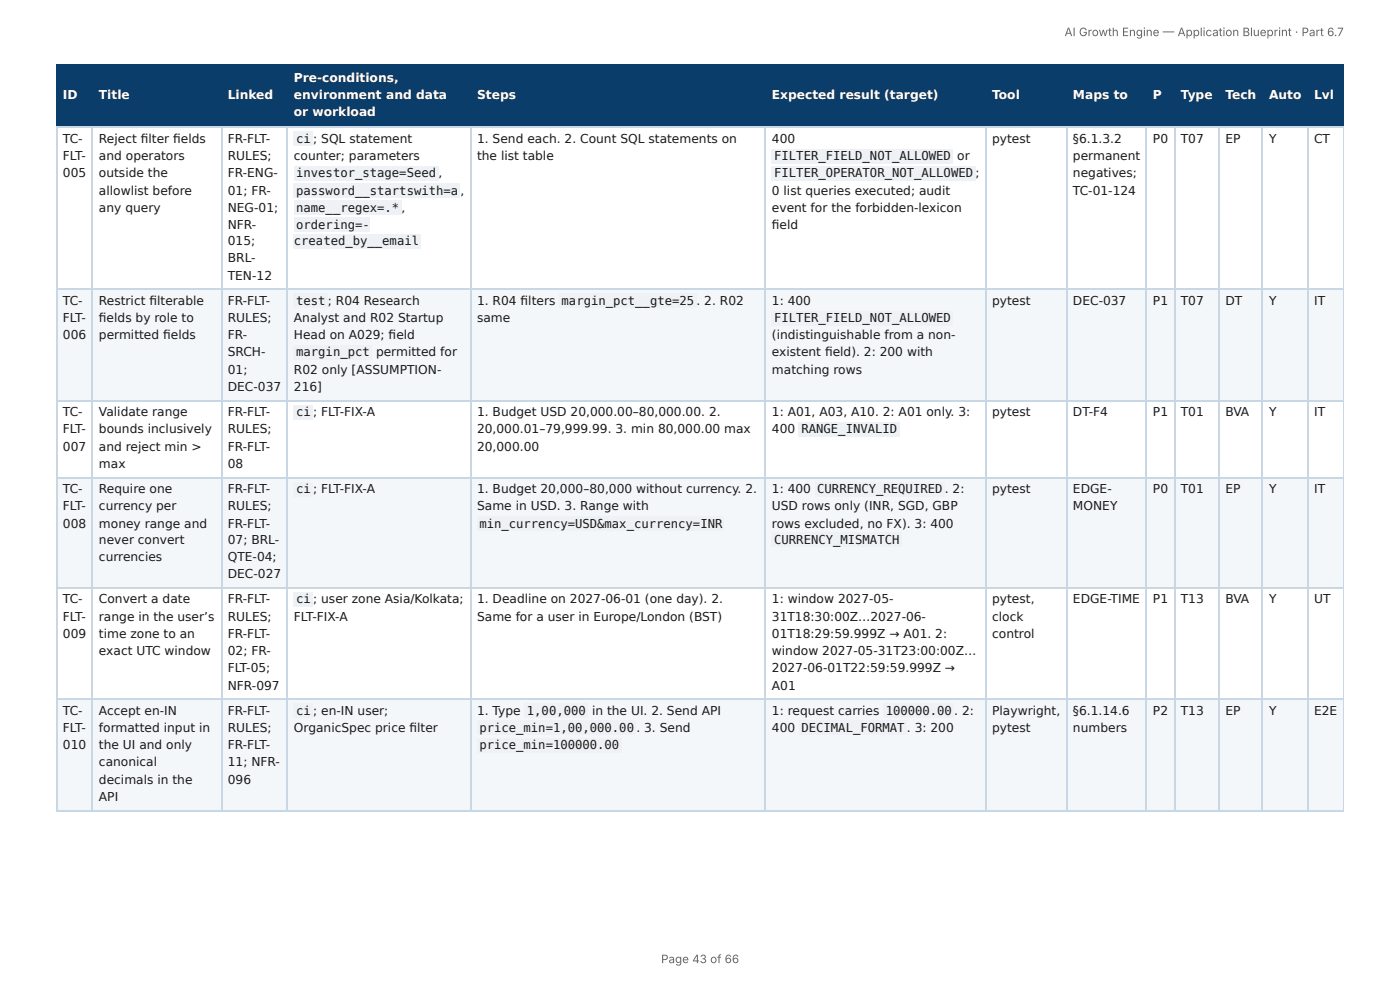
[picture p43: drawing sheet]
<svg xmlns="http://www.w3.org/2000/svg" width="297mm" height="210mm" viewBox="0 0 297 210" stroke-linecap="round" stroke-linejoin="round" font-family="sans-serif">
<defs><g id="words">
<g font-size="2.6" fill="#fff">
<text x="62.4" y="17.4">Pre-conditions,</text>
<text x="13.4" y="21.1">ID</text>
<text x="21" y="21.1">Title</text>
<text x="48.4" y="21.1">Linked</text>
<text x="62.4" y="21.1">environment and data</text>
<text x="101.3" y="21.1">Steps</text>
<text x="164" y="21.1">Expected result (target)</text>
<text x="210.7" y="21.1">Tool</text>
<text x="227.9" y="21.1">Maps to</text>
<text x="244.9" y="21.1">P</text>
<text x="250.8" y="21.1">Type</text>
<text x="260.3" y="21.1">Tech</text>
<text x="269.5" y="21.1">Auto</text>
<text x="279.1" y="21.1">Lvl</text>
<text x="62.4" y="24.7">or workload</text>
</g>
<g font-size="2.6" fill="#1a1a1a">
<text x="13.4" y="30.3">TC-</text>
<text x="13.4" y="34">FLT-</text>
<text x="21" y="30.3">Reject fi lter fi elds</text>
<text x="21" y="34">and operators</text>
<text x="48.4" y="30.3">FR-FLT-</text>
<text x="48.4" y="34">RULES;</text>
<text x="62.4" y="34">counter; parameters</text>
<text x="62.9" y="30.3">ci ; SQL statement</text>
<text x="101.3" y="30.3">1. Send each. 2. Count SQL statements on</text>
<text x="101.3" y="34">the list table</text>
<text x="164" y="30.3">400</text>
<text x="164.4" y="34">FILTER_FIELD_NOT_ALLOWED</text>
<text x="203.3" y="34">or</text>
<text x="210.7" y="30.3">pytest</text>
<text x="227.9" y="30.3">§6.1.3.2</text>
<text x="227.9" y="34">permanent</text>
<text x="244.9" y="30.3">P0</text>
<text x="250.8" y="30.3">T07</text>
<text x="260.3" y="30.3">EP</text>
<text x="269.5" y="30.3">Y</text>
<text x="279.1" y="30.3">CT</text>
<text x="13.4" y="37.7">005</text>
<text x="21" y="37.7">outside the</text>
<text x="21" y="41.3">allowlist before</text>
<text x="48.4" y="37.7">FR-ENG-</text>
<text x="48.4" y="41.3">01; FR-</text>
<text x="62.9" y="37.7">investor_stage=Seed</text>
<text x="62.9" y="41.3">password__startswith=a</text>
<text x="93.1" y="37.7">,</text>
<text x="97.8" y="41.3">,</text>
<text x="164" y="41.3">0 list queries executed; audit</text>
<text x="164.4" y="37.7">FILTER_OPERATOR_NOT_ALLOWED ;</text>
<text x="227.9" y="37.7">negatives;</text>
<text x="227.9" y="41.3">TC-01-124</text>
<text x="21" y="45">any query</text>
<text x="48.4" y="45">NEG-01;</text>
<text x="62.9" y="45">name__regex=.* ,</text>
<text x="164" y="45">event for the forbidden-lexicon</text>
<text x="48.4" y="48.6">NFR-</text>
<text x="48.4" y="52">015;</text>
<text x="62.4" y="52">created_by__email</text>
<text x="62.9" y="48.6">ordering=-</text>
<text x="164" y="48.6">fi eld</text>
<text x="48.4" y="55.7">BRL-</text>
<text x="48.4" y="59.4">TEN-12</text>
<text x="13.4" y="64.7">TC-</text>
<text x="21" y="64.7">Restrict fi lterable</text>
<text x="48.4" y="64.7">FR-FLT-</text>
<text x="62.9" y="64.7">test ; R04 Research</text>
<text x="101.3" y="64.7">1. R04 fi lters</text>
<text x="119.3" y="64.7">margin_pct__gte=25 .</text>
<text x="149.6" y="64.7">2. R02</text>
<text x="164" y="64.7">1: 400</text>
<text x="210.7" y="64.7">pytest</text>
<text x="227.9" y="64.7">DEC-037</text>
<text x="244.9" y="64.7">P1</text>
<text x="250.8" y="64.7">T07</text>
<text x="260.3" y="64.7">DT</text>
<text x="269.5" y="64.7">Y</text>
<text x="279.1" y="64.7">IT</text>
<text x="13.4" y="68.4">FLT-</text>
<text x="21" y="68.4">fi elds by role to</text>
<text x="48.4" y="68.4">RULES;</text>
<text x="62.4" y="68.4">Analyst and R02 Startup</text>
<text x="101.3" y="68.4">same</text>
<text x="164.4" y="68.4">FILTER_FIELD_NOT_ALLOWED</text>
<text x="13.4" y="72">006</text>
<text x="21" y="72">permitted fi elds</text>
<text x="48.4" y="72">FR-</text>
<text x="48.4" y="75.7">SRCH-</text>
<text x="62.4" y="72">Head on A029; fi eld</text>
<text x="62.9" y="75.7">margin_pct</text>
<text x="79.9" y="75.7">permitted for</text>
<text x="164" y="72">(indistinguishable from a non-</text>
<text x="164" y="75.7">existent fi eld). 2: 200 with</text>
<text x="48.4" y="79.4">01;</text>
<text x="48.4" y="83">DEC-037</text>
<text x="62.4" y="79.4">R02 only [ASSUMPTION-</text>
<text x="62.4" y="83">216]</text>
<text x="164" y="79.4">matching rows</text>
<text x="13.4" y="88.4">TC-</text>
<text x="21" y="88.4">Validate range</text>
<text x="48.4" y="88.4">FR-FLT-</text>
<text x="62.9" y="88.4">ci ; FLT-FIX-A</text>
<text x="101.3" y="88.4">1. Budget USD 20,000.00–80,000.00. 2.</text>
<text x="164" y="88.4">1: A01, A03, A10. 2: A01 only. 3:</text>
<text x="210.7" y="88.4">pytest</text>
<text x="227.9" y="88.4">DT-F4</text>
<text x="244.9" y="88.4">P1</text>
<text x="250.8" y="88.4">T01</text>
<text x="260.3" y="88.4">BVA</text>
<text x="269.5" y="88.4">Y</text>
<text x="279.1" y="88.4">IT</text>
<text x="13.4" y="92">FLT-</text>
<text x="13.4" y="95.7">007</text>
<text x="21" y="92">bounds inclusively</text>
<text x="21" y="95.7">and reject min &gt;</text>
<text x="48.4" y="92">RULES;</text>
<text x="48.4" y="95.7">FR-FLT-</text>
<text x="101.3" y="92">20,000.01–79,999.99. 3. min 80,000.00 max</text>
<text x="101.3" y="95.7">20,000.00</text>
<text x="164" y="92">400</text>
<text x="170.2" y="92">RANGE_INVALID</text>
<text x="21" y="99.4">max</text>
<text x="48.4" y="99.4">08</text>
<text x="13.4" y="104.7">TC-</text>
<text x="21" y="104.7">Require one</text>
<text x="48.4" y="104.7">FR-FLT-</text>
<text x="62.9" y="104.7">ci ; FLT-FIX-A</text>
<text x="101.3" y="104.7">1. Budget 20,000–80,000 without currency. 2.</text>
<text x="164" y="104.7">1: 400</text>
<text x="173.6" y="104.7">CURRENCY_REQUIRED</text>
<text x="200.7" y="104.7">. 2:</text>
<text x="210.7" y="104.7">pytest</text>
<text x="227.9" y="104.7">EDGE-</text>
<text x="244.9" y="104.7">P0</text>
<text x="250.8" y="104.7">T01</text>
<text x="260.3" y="104.7">EP</text>
<text x="269.5" y="104.7">Y</text>
<text x="279.1" y="104.7">IT</text>
<text x="13.4" y="108.4">FLT-</text>
<text x="13.4" y="112">008</text>
<text x="21" y="108.4">currency per</text>
<text x="21" y="112">money range and</text>
<text x="48.4" y="108.4">RULES;</text>
<text x="48.4" y="112">FR-FLT-</text>
<text x="101.3" y="108.4">Same in USD. 3. Range with</text>
<text x="101.8" y="112">min_currency=USD&amp;max_currency=INR</text>
<text x="164" y="108.4">USD rows only (INR, SGD, GBP</text>
<text x="164" y="112">rows excluded, no FX). 3: 400</text>
<text x="227.9" y="108.4">MONEY</text>
<text x="21" y="115.4">never convert</text>
<text x="21" y="119.1">currencies</text>
<text x="48.4" y="115.4">07; BRL-</text>
<text x="48.4" y="119.1">QTE-04;</text>
<text x="164.4" y="115.4">CURRENCY_MISMATCH</text>
<text x="48.4" y="122.8">DEC-027</text>
<text x="13.4" y="128.1">TC-</text>
<text x="13.4" y="131.8">FLT-</text>
<text x="21" y="128.1">Convert a date</text>
<text x="21" y="131.8">range in the user’s</text>
<text x="48.4" y="128.1">FR-FLT-</text>
<text x="48.4" y="131.8">RULES;</text>
<text x="62.4" y="131.8">FLT-FIX-A</text>
<text x="62.9" y="128.1">ci ; user zone Asia/Kolkata;</text>
<text x="101.3" y="128.1">1. Deadline on 2027-06-01 (one day). 2.</text>
<text x="101.3" y="131.8">Same for a user in Europe/London (BST)</text>
<text x="164" y="128.1">1: window 2027-05-</text>
<text x="164" y="131.8">31T18:30:00Z…2027-06-</text>
<text x="210.7" y="128.1">pytest,</text>
<text x="210.7" y="131.8">clock</text>
<text x="227.9" y="128.1">EDGE-TIME</text>
<text x="244.9" y="128.1">P1</text>
<text x="250.8" y="128.1">T13</text>
<text x="260.3" y="128.1">BVA</text>
<text x="269.5" y="128.1">Y</text>
<text x="279.1" y="128.1">UT</text>
<text x="13.4" y="135.4">009</text>
<text x="21" y="135.4">time zone to an</text>
<text x="48.4" y="135.4">FR-FLT-</text>
<text x="164" y="135.4">01T18:29:59.999Z → A01. 2:</text>
<text x="210.7" y="135.4">control</text>
<text x="21" y="139.1">exact UTC window</text>
<text x="48.4" y="139.1">02; FR-</text>
<text x="48.4" y="142.8">FLT-05;</text>
<text x="164" y="139.1">window 2027-05-31T23:00:00Z…</text>
<text x="164" y="142.8">2027-06-01T22:59:59.999Z →</text>
<text x="48.4" y="146.4">NFR-097</text>
<text x="164" y="146.4">A01</text>
<text x="13.4" y="151.8">TC-</text>
<text x="13.4" y="155.4">FLT-</text>
<text x="21" y="151.8">Accept en-IN</text>
<text x="21" y="155.4">formatted input in</text>
<text x="48.4" y="151.8">FR-FLT-</text>
<text x="48.4" y="155.4">RULES;</text>
<text x="62.4" y="155.4">OrganicSpec price fi lter</text>
<text x="62.9" y="151.8">ci ; en-IN user;</text>
<text x="101.3" y="151.8">1. Type</text>
<text x="101.8" y="155.4">price_min=1,00,000.00</text>
<text x="111.9" y="151.8">1,00,000</text>
<text x="125.7" y="151.8">in the UI. 2. Send API</text>
<text x="135.2" y="155.4">. 3. Send</text>
<text x="164" y="151.8">1: request carries</text>
<text x="164" y="155.4">400</text>
<text x="170.2" y="155.4">DECIMAL_FORMAT</text>
<text x="188.1" y="151.8">100000.00</text>
<text x="192.6" y="155.4">. 3: 200</text>
<text x="202.7" y="151.8">. 2:</text>
<text x="210.7" y="151.8">Playwright,</text>
<text x="210.7" y="155.4">pytest</text>
<text x="227.9" y="151.8">§6.1.14.6</text>
<text x="227.9" y="155.4">numbers</text>
<text x="244.9" y="151.8">P2</text>
<text x="250.8" y="151.8">T13</text>
<text x="260.3" y="151.8">EP</text>
<text x="269.5" y="151.8">Y</text>
<text x="279.1" y="151.8">E2E</text>
<text x="13.4" y="159.1">010</text>
<text x="21" y="159.1">the UI and only</text>
<text x="48.4" y="159.1">FR-FLT-</text>
<text x="101.8" y="159.1">price_min=100000.00</text>
<text x="21" y="162.8">canonical</text>
<text x="21" y="166.4">decimals in the</text>
<text x="48.4" y="162.8">11; NFR-</text>
<text x="48.4" y="166.4">096</text>
<text x="21" y="170.1">API</text>
</g>
<g font-size="2.5" fill="#666">
<text x="226.1" y="7.7">AI Growth Engine — Application Blueprint · Part 6.7</text>
<text x="140.4" y="204.5">Page 43 of 66</text>
</g>
</g></defs>
<g fill="#0b3d6b">
<path d="M12.2 14h7.5v12.9h-7.5z"/>
<path d="M19.7 14h27.3v12.9h-27.3z"/>
<path d="M47 14h14.2v12.9h-14.2z"/>
<path d="M61.2 14h38.7v12.9h-38.7z"/>
<path d="M99.9 14h62.7v12.9h-62.7z"/>
<path d="M162.6 14h46.8v12.9h-46.8z"/>
<path d="M209.4 14h17.1v12.9h-17.1z"/>
<path d="M226.5 14h17.1v12.9h-17.1z"/>
<path d="M243.6 14h5.8v12.9h-5.8z"/>
<path d="M249.4 14h9.5v12.9h-9.5z"/>
<path d="M258.9 14h9.3v12.9h-9.3z"/>
<path d="M268.2 14h9.5v12.9h-9.5z"/>
<path d="M277.7 14h7.7v12.9h-7.7z"/>
</g>
<g fill="#f4f7fa">
<path d="M12.2 61.6h7.5v23.4h-7.5z"/>
<path d="M19.7 61.6h27.3v23.4h-27.3z"/>
<path d="M47 61.6h14.2v23.4h-14.2z"/>
<path d="M61.2 61.6h38.7v23.4h-38.7z"/>
<path d="M99.9 61.6h62.7v23.4h-62.7z"/>
<path d="M162.6 61.6h46.8v23.4h-46.8z"/>
<path d="M209.4 61.6h17.1v23.4h-17.1z"/>
<path d="M226.5 61.6h17.1v23.4h-17.1z"/>
<path d="M243.6 61.6h5.8v23.4h-5.8z"/>
<path d="M249.4 61.6h9.5v23.4h-9.5z"/>
<path d="M258.9 61.6h9.3v23.4h-9.3z"/>
<path d="M268.2 61.6h9.5v23.4h-9.5z"/>
<path d="M277.7 61.6h7.7v23.4h-7.7z"/>
<path d="M12.2 101.3h7.5v23.7h-7.5z"/>
<path d="M19.7 101.3h27.3v23.7h-27.3z"/>
<path d="M47 101.3h14.2v23.7h-14.2z"/>
<path d="M61.2 101.3h38.7v23.7h-38.7z"/>
<path d="M99.9 101.3h62.7v23.7h-62.7z"/>
<path d="M162.6 101.3h46.8v23.7h-46.8z"/>
<path d="M209.4 101.3h17.1v23.7h-17.1z"/>
<path d="M226.5 101.3h17.1v23.7h-17.1z"/>
<path d="M243.6 101.3h5.8v23.7h-5.8z"/>
<path d="M249.4 101.3h9.5v23.7h-9.5z"/>
<path d="M258.9 101.3h9.3v23.7h-9.3z"/>
<path d="M268.2 101.3h9.5v23.7h-9.5z"/>
<path d="M277.7 101.3h7.7v23.7h-7.7z"/>
<path d="M12.2 148.4h7.5v23.6h-7.5z"/>
<path d="M19.7 148.4h27.3v23.6h-27.3z"/>
<path d="M47 148.4h14.2v23.6h-14.2z"/>
<path d="M61.2 148.4h38.7v23.6h-38.7z"/>
<path d="M99.9 148.4h62.7v23.6h-62.7z"/>
<path d="M162.6 148.4h46.8v23.6h-46.8z"/>
<path d="M209.4 148.4h17.1v23.6h-17.1z"/>
<path d="M226.5 148.4h17.1v23.6h-17.1z"/>
<path d="M243.6 148.4h5.8v23.6h-5.8z"/>
<path d="M249.4 148.4h9.5v23.6h-9.5z"/>
<path d="M258.9 148.4h9.3v23.6h-9.3z"/>
<path d="M268.2 148.4h9.5v23.6h-9.5z"/>
<path d="M277.7 148.4h7.7v23.6h-7.7z"/>
</g>
<g fill="none" stroke="#0b3d6b" stroke-width=".24">
<path d="M11.9 13.9h273.5M12 13.8v13.4M19.6 13.8v13.4M47.1 13.8v13.4M61 13.8v13.4M100.1 13.8v13.4M162.5 13.8v13.4M209.3 13.8v13.4M226.6 13.8v13.4M243.5 13.8v13.4M249.6 13.8v13.4M258.8 13.8v13.4"/>
<path d="M268.1 13.8v13.4M277.8 13.8v13.4M11.9 27h273.5"/>
</g>
<path d="M285.3 13.8v13.4" fill="none" stroke="#0b3d6b" stroke-width=".21"/>
<g fill="none" stroke="#c9d6e3" stroke-width=".24">
<path d="M11.9 27h273.5M12 27.2v144.8M19.6 27.2v144.8M47.1 27.2v144.8M61 27.2v144.8M100.1 27.2v144.8M162.5 27.2v144.8M209.3 27.2v144.8M226.6 27.2v144.8M243.5 27.2v144.8M249.6 27.2v144.8M258.8 27.2v144.8"/>
<path d="M268.1 27.2v144.8M277.8 27.2v144.8M11.9 61.4h273.5M11.9 85.1h273.5M11.9 101.4h273.5M11.9 124.8h273.5M11.9 148.5h273.5M11.9 172.1h273.5"/>
</g>
<path d="M285.3 27.2v144.8" fill="none" stroke="#c9d6e3" stroke-width=".21"/>
<g fill="#eef2f6">
<path d="M62.4 27.9h4.1v3.2h-4.1z"/>
<path d="M62.4 35.2h30.7v3.2h-30.7z"/>
<path d="M62.4 38.9h35.3v3.1h-35.3z"/>
<path d="M62.4 42.5h22.9v3.2h-22.9z"/>
<path d="M62.4 46.2h16.1v3.2h-16.1z"/>
<path d="M62.4 49.6h27.1v3.2h-27.1z"/>
<path d="M163.8 31.6h38.6v3.1h-38.6z"/>
<path d="M163.8 35.2h43.4v3.2h-43.4z"/>
<path d="M62.4 62.3h7.3v3.2h-7.3z"/>
<path d="M62.4 73.3h16.6v3.1h-16.6z"/>
<path d="M118.7 62.3h29.3v3.2h-29.3z"/>
<path d="M163.8 65.9h38.6v3.2h-38.6z"/>
<path d="M62.4 85.9h4.1v3.2h-4.1z"/>
<path d="M169.7 89.6h21.4v3.2h-21.4z"/>
<path d="M62.4 102.3h4.1v3.2h-4.1z"/>
<path d="M101.4 109.6h52.4v3.2h-52.4z"/>
<path d="M173.1 102.3h27.6v3.2h-27.6z"/>
<path d="M163.8 113h27.8v3.2h-27.8z"/>
<path d="M62.4 125.7h4.1v3.2h-4.1z"/>
<path d="M62.4 149.3h4.1v3.2h-4.1z"/>
<path d="M111.4 149.3h13.4v3.2h-13.4z"/>
<path d="M101.4 153h33.7v3.2h-33.7z"/>
<path d="M101.4 156.7h30.7v3.1h-30.7z"/>
<path d="M187.7 149.3h14.9v3.2h-14.9z"/>
<path d="M169.7 153h22.9v3.2h-22.9z"/>
</g>
<use href="#words"/>
</svg>
